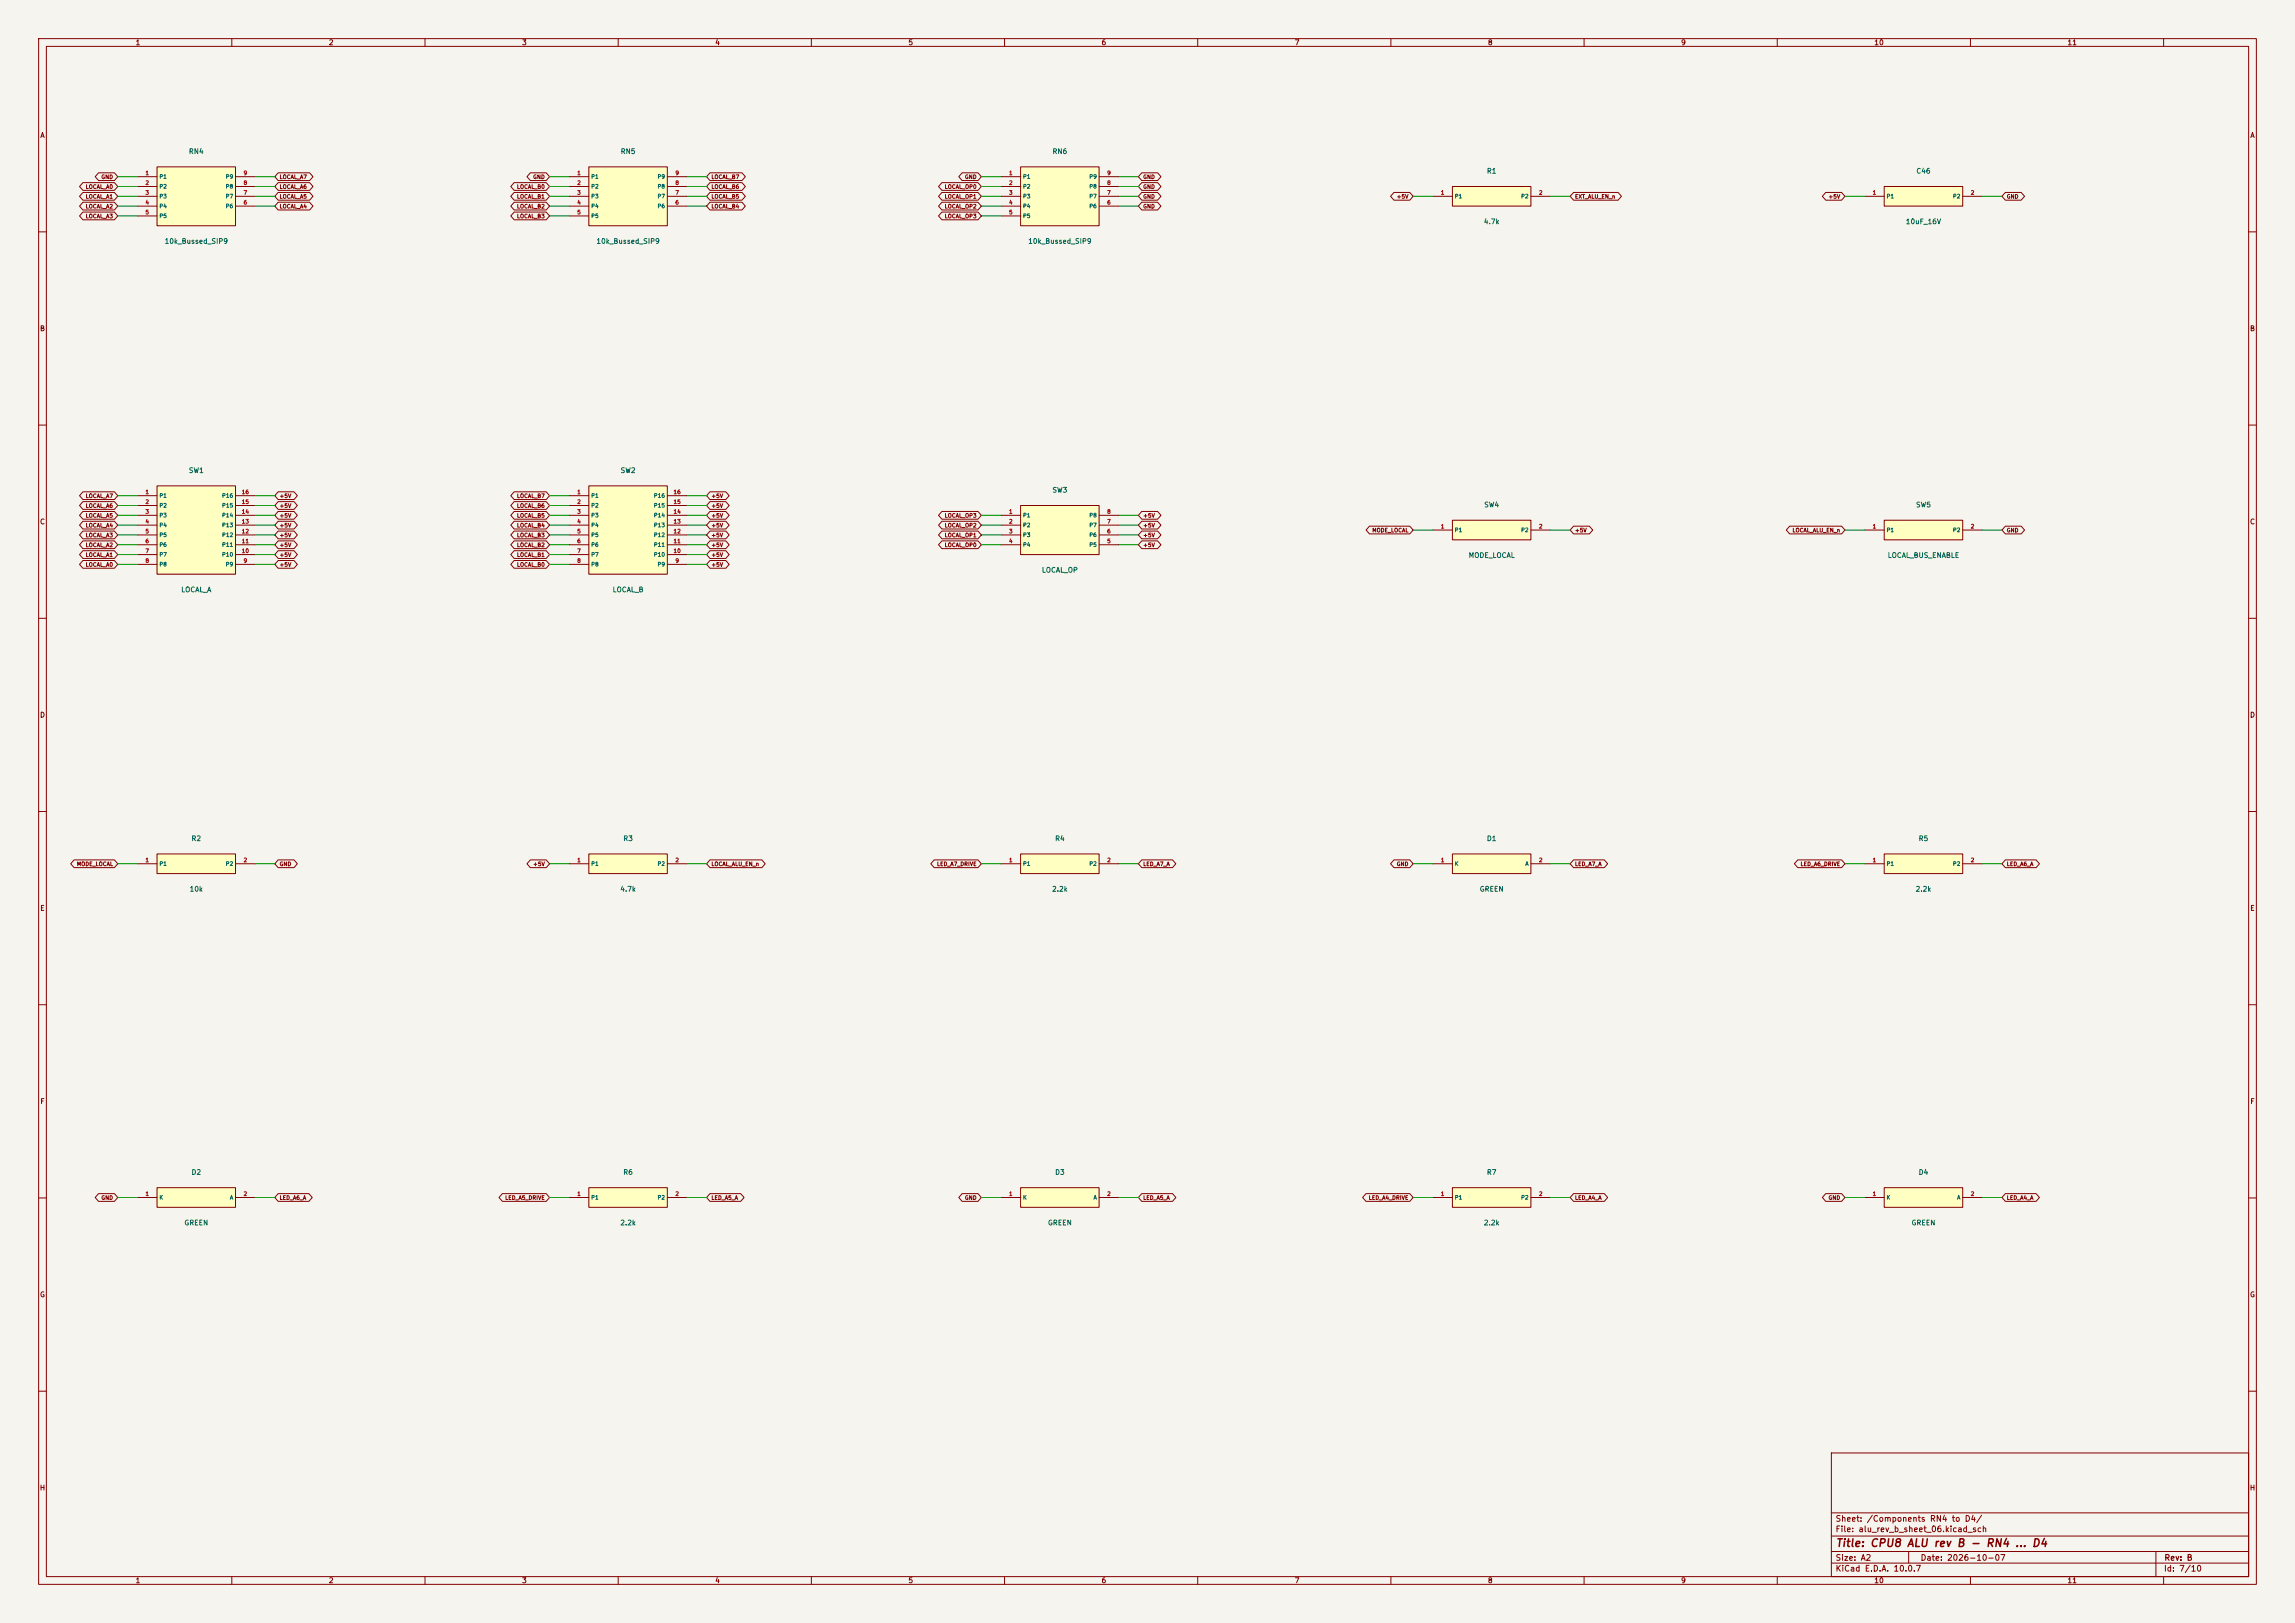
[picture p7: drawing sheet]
<svg xmlns="http://www.w3.org/2000/svg" width="594mm" height="420mm" viewBox="0 0 594 420" stroke-linecap="round" stroke-linejoin="round" font-family="sans-serif">
<defs><g id="words">
<text font-size="2" fill="#840000" x="475" y="400.8">Title: CPU8 ALU rev B - RN4 ... D4</text>
<g font-size="1.5" fill="#840000">
<text x="475" y="394.1">Sheet: /Components RN4 to D4/</text>
<text x="475" y="396.8">File: alu_rev_b_sheet_06.kicad_sch</text>
<text x="475" y="407">KiCad E.D.A. 10.0.7</text>
<text x="475" y="404.2">Size: A2</text>
<text x="497" y="404.2">Date: 2026-10-07</text>
<text x="560" y="407">Id: 7/10</text>
<text x="560.1" y="404.2">Rev: B</text>
</g>
<g font-size="1.3" fill="#840000">
<text x="35" y="12">1</text>
<text x="85" y="12">2</text>
<text x="135" y="12">3</text>
<text x="185" y="12">4</text>
<text x="235" y="12">5</text>
<text x="285" y="12">6</text>
<text x="335" y="12">7</text>
<text x="385" y="12">8</text>
<text x="435" y="12">9</text>
<text x="485" y="12">10</text>
<text x="535" y="12">11</text>
<text x="10.3" y="36">A</text>
<text x="582.3" y="36">A</text>
<text x="10.2" y="86">B</text>
<text x="582.2" y="86">B</text>
<text x="10.2" y="136">C</text>
<text x="582.2" y="136">C</text>
<text x="10.2" y="186">D</text>
<text x="582.2" y="186">D</text>
<text x="10.3" y="236">E</text>
<text x="582.3" y="236">E</text>
<text x="10.3" y="286">F</text>
<text x="582.3" y="286">F</text>
<text x="10.2" y="336">G</text>
<text x="582.2" y="336">G</text>
<text x="10.2" y="386">H</text>
<text x="582.2" y="386">H</text>
<text x="35" y="410">1</text>
<text x="85" y="410">2</text>
<text x="135" y="410">3</text>
<text x="185" y="410">4</text>
<text x="235" y="410">5</text>
<text x="285" y="410">6</text>
<text x="335" y="410">7</text>
<text x="385" y="410">8</text>
<text x="435" y="410">9</text>
<text x="485" y="410">10</text>
<text x="535" y="410">11</text>
</g>
<g font-size="1.3" fill="#006464">
<text x="48.8" y="40.1">RN4</text>
<text x="160.5" y="40.1">RN5</text>
<text x="272.3" y="40.1">RN6</text>
<text x="384.7" y="45.2">R1</text>
<text x="495.9" y="45.2">C46</text>
<text x="383.9" y="58.3">4.7k</text>
<text x="493.1" y="58.3">10uF_16V</text>
<text x="42.5" y="63.4">10k_Bussed_SIP9</text>
<text x="154.2" y="63.4">10k_Bussed_SIP9</text>
<text x="266" y="63.4">10k_Bussed_SIP9</text>
<text x="48.7" y="122.7">SW1</text>
<text x="160.5" y="122.7">SW2</text>
<text x="272.3" y="127.8">SW3</text>
<text x="384" y="131.6">SW4</text>
<text x="495.8" y="131.6">SW5</text>
<text x="269.5" y="148.5">LOCAL_OP</text>
<text x="380" y="144.7">MODE_LOCAL</text>
<text x="488.5" y="144.7">LOCAL_BUS_ENABLE</text>
<text x="46.8" y="153.6">LOCAL_A</text>
<text x="158.4" y="153.6">LOCAL_B</text>
<text x="49.4" y="217.9">R2</text>
<text x="161.2" y="217.9">R3</text>
<text x="273" y="217.9">R4</text>
<text x="384.7" y="217.9">D1</text>
<text x="496.5" y="217.9">R5</text>
<text x="48.9" y="231">10k</text>
<text x="160.4" y="231">4.7k</text>
<text x="272.2" y="231">2.2k</text>
<text x="382.9" y="231">GREEN</text>
<text x="495.7" y="231">2.2k</text>
<text x="49.4" y="304.3">D2</text>
<text x="161.2" y="304.3">R6</text>
<text x="273" y="304.3">D3</text>
<text x="384.7" y="304.3">R7</text>
<text x="496.5" y="304.3">D4</text>
<text x="47.6" y="317.4">GREEN</text>
<text x="160.4" y="317.4">2.2k</text>
<text x="271.1" y="317.4">GREEN</text>
<text x="383.9" y="317.4">2.2k</text>
<text x="494.6" y="317.4">GREEN</text>
</g>
<g font-size="1" fill="#840000">
<text x="26.1" y="46.5">GND</text>
<text x="72.2" y="46.5">LOCAL_A7</text>
<text x="137.9" y="46.5">GND</text>
<text x="184" y="46.5">LOCAL_B7</text>
<text x="249.6" y="46.5">GND</text>
<text x="295.8" y="46.5">GND</text>
<text x="22.1" y="51.6">LOCAL_A1</text>
<text x="22.1" y="49.1">LOCAL_A0</text>
<text x="72.2" y="49.1">LOCAL_A6</text>
<text x="72.2" y="51.6">LOCAL_A5</text>
<text x="133.7" y="51.6">LOCAL_B1</text>
<text x="133.7" y="49.1">LOCAL_B0</text>
<text x="184" y="49.1">LOCAL_B6</text>
<text x="184" y="51.6">LOCAL_B5</text>
<text x="244.4" y="51.6">LOCAL_OP1</text>
<text x="244.4" y="49.1">LOCAL_OP0</text>
<text x="295.8" y="49.1">GND</text>
<text x="295.8" y="51.6">GND</text>
<text x="361.4" y="51.6">+5V</text>
<text x="407.5" y="51.6">EXT_ALU_EN_n</text>
<text x="473.1" y="51.6">+5V</text>
<text x="519.3" y="51.6">GND</text>
<text x="22.1" y="56.7">LOCAL_A3</text>
<text x="22.1" y="54.2">LOCAL_A2</text>
<text x="72.2" y="54.2">LOCAL_A4</text>
<text x="133.7" y="56.7">LOCAL_B3</text>
<text x="133.7" y="54.2">LOCAL_B2</text>
<text x="184" y="54.2">LOCAL_B4</text>
<text x="244.4" y="56.7">LOCAL_OP3</text>
<text x="244.4" y="54.2">LOCAL_OP2</text>
<text x="295.8" y="54.2">GND</text>
<text x="22.1" y="129.1">LOCAL_A7</text>
<text x="22.1" y="131.6">LOCAL_A6</text>
<text x="72.2" y="129.1">+5V</text>
<text x="72.2" y="131.6">+5V</text>
<text x="133.7" y="131.6">LOCAL_B6</text>
<text x="133.7" y="129.1">LOCAL_B7</text>
<text x="184" y="129.1">+5V</text>
<text x="184" y="131.6">+5V</text>
<text x="22.1" y="134.2">LOCAL_A5</text>
<text x="22.1" y="136.7">LOCAL_A4</text>
<text x="72.2" y="134.2">+5V</text>
<text x="72.2" y="136.7">+5V</text>
<text x="133.7" y="136.7">LOCAL_B4</text>
<text x="133.7" y="134.2">LOCAL_B5</text>
<text x="184" y="134.2">+5V</text>
<text x="184" y="136.7">+5V</text>
<text x="244.4" y="134.2">LOCAL_OP3</text>
<text x="244.4" y="136.7">LOCAL_OP2</text>
<text x="295.8" y="136.7">+5V</text>
<text x="295.8" y="134.2">+5V</text>
<text x="355.1" y="138">MODE_LOCAL</text>
<text x="407.5" y="138">+5V</text>
<text x="463.8" y="138">LOCAL_ALU_EN_n</text>
<text x="519.3" y="138">GND</text>
<text x="22.1" y="139.3">LOCAL_A3</text>
<text x="22.1" y="141.8">LOCAL_A2</text>
<text x="72.2" y="141.8">+5V</text>
<text x="72.2" y="139.3">+5V</text>
<text x="133.7" y="141.8">LOCAL_B2</text>
<text x="133.7" y="139.3">LOCAL_B3</text>
<text x="184" y="139.3">+5V</text>
<text x="184" y="141.8">+5V</text>
<text x="244.4" y="139.3">LOCAL_OP1</text>
<text x="244.4" y="141.8">LOCAL_OP0</text>
<text x="295.8" y="139.3">+5V</text>
<text x="295.8" y="141.8">+5V</text>
<text x="22.1" y="144.3">LOCAL_A1</text>
<text x="22.1" y="146.9">LOCAL_A0</text>
<text x="72.2" y="146.9">+5V</text>
<text x="72.2" y="144.3">+5V</text>
<text x="133.7" y="146.9">LOCAL_B0</text>
<text x="133.7" y="144.3">LOCAL_B1</text>
<text x="184" y="144.3">+5V</text>
<text x="184" y="146.9">+5V</text>
<text x="19.8" y="224.3">MODE_LOCAL</text>
<text x="72.2" y="224.3">GND</text>
<text x="137.9" y="224.3">+5V</text>
<text x="184" y="224.3">LOCAL_ALU_EN_n</text>
<text x="242.4" y="224.3">LED_A7_DRIVE</text>
<text x="295.8" y="224.3">LED_A7_A</text>
<text x="361.4" y="224.3">GND</text>
<text x="407.5" y="224.3">LED_A7_A</text>
<text x="465.9" y="224.3">LED_A6_DRIVE</text>
<text x="519.3" y="224.3">LED_A6_A</text>
<text x="26.1" y="310.7">GND</text>
<text x="72.2" y="310.7">LED_A6_A</text>
<text x="130.6" y="310.7">LED_A5_DRIVE</text>
<text x="184" y="310.7">LED_A5_A</text>
<text x="249.6" y="310.7">GND</text>
<text x="295.8" y="310.7">LED_A5_A</text>
<text x="354.1" y="310.7">LED_A4_DRIVE</text>
<text x="407.5" y="310.7">LED_A4_A</text>
<text x="473.1" y="310.7">GND</text>
<text x="519.3" y="310.7">LED_A4_A</text>
</g>
<g font-size="1" fill="#a90000">
<text x="37.5" y="45.5">1</text>
<text x="62.9" y="45.5">9</text>
<text x="149.3" y="45.5">1</text>
<text x="174.7" y="45.5">9</text>
<text x="261" y="45.5">1</text>
<text x="286.4" y="45.5">9</text>
<text x="37.5" y="48.1">2</text>
<text x="37.5" y="50.6">3</text>
<text x="37.5" y="53.2">4</text>
<text x="62.9" y="53.2">6</text>
<text x="62.9" y="50.6">7</text>
<text x="62.9" y="48.1">8</text>
<text x="149.3" y="48.1">2</text>
<text x="149.3" y="50.6">3</text>
<text x="149.3" y="53.2">4</text>
<text x="174.7" y="53.2">6</text>
<text x="174.7" y="50.6">7</text>
<text x="174.7" y="48.1">8</text>
<text x="261" y="48.1">2</text>
<text x="261" y="50.6">3</text>
<text x="261" y="53.2">4</text>
<text x="286.4" y="53.2">6</text>
<text x="286.4" y="50.6">7</text>
<text x="286.4" y="48.1">8</text>
<text x="372.8" y="50.6">1</text>
<text x="398.2" y="50.6">2</text>
<text x="484.6" y="50.6">1</text>
<text x="510" y="50.6">2</text>
<text x="37.5" y="55.7">5</text>
<text x="149.3" y="55.7">5</text>
<text x="261" y="55.7">5</text>
<text x="37.5" y="128.1">1</text>
<text x="37.5" y="130.6">2</text>
<text x="62.4" y="130.6">15</text>
<text x="62.4" y="128.1">16</text>
<text x="149.3" y="128.1">1</text>
<text x="149.3" y="130.6">2</text>
<text x="174.2" y="130.6">15</text>
<text x="174.2" y="128.1">16</text>
<text x="37.5" y="133.2">3</text>
<text x="37.5" y="135.7">4</text>
<text x="62.4" y="135.7">13</text>
<text x="62.4" y="133.2">14</text>
<text x="149.3" y="133.2">3</text>
<text x="149.3" y="135.7">4</text>
<text x="174.2" y="135.7">13</text>
<text x="174.2" y="133.2">14</text>
<text x="261" y="133.2">1</text>
<text x="261" y="135.7">2</text>
<text x="286.4" y="135.7">7</text>
<text x="286.4" y="133.2">8</text>
<text x="372.8" y="137">1</text>
<text x="398.2" y="137">2</text>
<text x="484.6" y="137">1</text>
<text x="510" y="137">2</text>
<text x="37.5" y="138.2">5</text>
<text x="37.5" y="140.8">6</text>
<text x="37.5" y="143.3">7</text>
<text x="62.4" y="143.3">10</text>
<text x="62.4" y="140.8">11</text>
<text x="62.4" y="138.2">12</text>
<text x="149.3" y="138.2">5</text>
<text x="149.3" y="140.8">6</text>
<text x="149.3" y="143.3">7</text>
<text x="174.2" y="143.3">10</text>
<text x="174.2" y="140.8">11</text>
<text x="174.2" y="138.2">12</text>
<text x="261" y="138.2">3</text>
<text x="261" y="140.8">4</text>
<text x="286.4" y="140.8">5</text>
<text x="286.4" y="138.2">6</text>
<text x="37.5" y="145.9">8</text>
<text x="62.9" y="145.9">9</text>
<text x="149.3" y="145.9">8</text>
<text x="174.7" y="145.9">9</text>
<text x="37.5" y="223.3">1</text>
<text x="62.9" y="223.3">2</text>
<text x="149.3" y="223.3">1</text>
<text x="174.7" y="223.3">2</text>
<text x="261" y="223.3">1</text>
<text x="286.4" y="223.3">2</text>
<text x="372.8" y="223.3">1</text>
<text x="398.2" y="223.3">2</text>
<text x="484.6" y="223.3">1</text>
<text x="510" y="223.3">2</text>
<text x="37.5" y="309.7">1</text>
<text x="62.9" y="309.7">2</text>
<text x="149.3" y="309.7">1</text>
<text x="174.7" y="309.7">2</text>
<text x="261" y="309.7">1</text>
<text x="286.4" y="309.7">2</text>
<text x="372.8" y="309.7">1</text>
<text x="398.2" y="309.7">2</text>
<text x="484.6" y="309.7">1</text>
<text x="510" y="309.7">2</text>
</g>
<g font-size="1" fill="#006464">
<text x="41.1" y="46.5">P1</text>
<text x="58.3" y="46.5">P9</text>
<text x="152.9" y="46.5">P1</text>
<text x="170.1" y="46.5">P9</text>
<text x="264.7" y="46.5">P1</text>
<text x="281.8" y="46.5">P9</text>
<text x="41.1" y="49">P2</text>
<text x="41.1" y="51.6">P3</text>
<text x="58.3" y="51.6">P7</text>
<text x="58.3" y="49">P8</text>
<text x="152.9" y="49">P2</text>
<text x="152.9" y="51.6">P3</text>
<text x="170.1" y="51.6">P7</text>
<text x="170.1" y="49">P8</text>
<text x="264.7" y="49">P2</text>
<text x="264.7" y="51.6">P3</text>
<text x="281.8" y="51.6">P7</text>
<text x="281.8" y="49">P8</text>
<text x="376.4" y="51.6">P1</text>
<text x="393.6" y="51.6">P2</text>
<text x="488.2" y="51.6">P1</text>
<text x="505.3" y="51.6">P2</text>
<text x="41.1" y="54.1">P4</text>
<text x="41.1" y="56.6">P5</text>
<text x="58.3" y="54.1">P6</text>
<text x="152.9" y="54.1">P4</text>
<text x="152.9" y="56.6">P5</text>
<text x="170.1" y="54.1">P6</text>
<text x="264.7" y="54.1">P4</text>
<text x="264.7" y="56.6">P5</text>
<text x="281.8" y="54.1">P6</text>
<text x="41.1" y="129">P1</text>
<text x="41.1" y="131.6">P2</text>
<text x="57.4" y="131.6">P15</text>
<text x="57.4" y="129">P16</text>
<text x="152.9" y="129">P1</text>
<text x="152.9" y="131.6">P2</text>
<text x="169.1" y="131.6">P15</text>
<text x="169.1" y="129">P16</text>
<text x="41.1" y="134.1">P3</text>
<text x="41.1" y="136.6">P4</text>
<text x="57.4" y="136.6">P13</text>
<text x="57.4" y="134.1">P14</text>
<text x="152.9" y="134.1">P3</text>
<text x="152.9" y="136.6">P4</text>
<text x="169.1" y="136.6">P13</text>
<text x="169.1" y="134.1">P14</text>
<text x="264.7" y="134.1">P1</text>
<text x="264.7" y="136.6">P2</text>
<text x="281.8" y="136.6">P7</text>
<text x="281.8" y="134.1">P8</text>
<text x="376.4" y="137.9">P1</text>
<text x="393.6" y="137.9">P2</text>
<text x="488.2" y="137.9">P1</text>
<text x="505.3" y="137.9">P2</text>
<text x="41.1" y="139.2">P5</text>
<text x="41.1" y="141.7">P6</text>
<text x="57.4" y="141.7">P11</text>
<text x="57.4" y="139.2">P12</text>
<text x="152.9" y="139.2">P5</text>
<text x="152.9" y="141.7">P6</text>
<text x="169.1" y="141.7">P11</text>
<text x="169.1" y="139.2">P12</text>
<text x="264.7" y="139.2">P3</text>
<text x="264.7" y="141.7">P4</text>
<text x="281.8" y="141.7">P5</text>
<text x="281.8" y="139.2">P6</text>
<text x="41.1" y="144.3">P7</text>
<text x="41.1" y="146.8">P8</text>
<text x="57.4" y="144.3">P10</text>
<text x="58.3" y="146.8">P9</text>
<text x="152.9" y="144.3">P7</text>
<text x="152.9" y="146.8">P8</text>
<text x="169.1" y="144.3">P10</text>
<text x="170.1" y="146.8">P9</text>
<text x="41.1" y="224.3">P1</text>
<text x="58.3" y="224.3">P2</text>
<text x="152.9" y="224.3">P1</text>
<text x="170.1" y="224.3">P2</text>
<text x="264.7" y="224.3">P1</text>
<text x="281.8" y="224.3">P2</text>
<text x="376.4" y="224.3">K</text>
<text x="394.7" y="224.3">A</text>
<text x="488.2" y="224.3">P1</text>
<text x="505.3" y="224.3">P2</text>
<text x="41.1" y="310.6">K</text>
<text x="59.4" y="310.6">A</text>
<text x="152.9" y="310.6">P1</text>
<text x="170.1" y="310.6">P2</text>
<text x="264.7" y="310.6">K</text>
<text x="282.9" y="310.6">A</text>
<text x="376.4" y="310.6">P1</text>
<text x="393.6" y="310.6">P2</text>
<text x="488.2" y="310.6">K</text>
<text x="506.4" y="310.6">A</text>
</g>
</g></defs>
<path d="M0 0h594v420h-594z" fill="#f5f4ef" stroke="#f5f4ef" stroke-width=".26"/>
<g fill="none" stroke="#840000" stroke-width=".26">
<path d="M10 10h574v400h-574zM12 12h570v396h-570zM60 10v2M110 10v2M160 10v2M210 10v2M260 10v2M310 10v2M360 10v2M410 10v2M460 10v2M510 10v2"/>
<path d="M560 10v2M10 60h2M582 60h2M10 110h2M582 110h2M10 160h2M582 160h2M10 210h2M582 210h2M10 260h2M582 260h2M10 310h2"/>
<path d="M582 310h2M10 360h2M474 376h108v32h-108zM582 360h2M474 397.5h108M474 391.5h108M60 408v2M110 408v2M160 408v2M210 408v2M260 408v2M310 408v2"/>
<path d="M360 408v2M410 408v2M460 408v2M474 404.5h108M474 401.5h108M494 401.5v3M510 408v2M558 401.5v6.5M560 408v2"/>
</g>
<path d="M487.7 48.3h20.3v5h-20.3z" fill="#ffffc2"/>
<path d="M482.6 50.8h5.1M487.7 48.3h20.3v5h-20.3zM508 50.8h5.1" fill="none" stroke="#840000" stroke-width=".26"/>
<path d="M40.6 221h20.4v5.1h-20.4z" fill="#ffffc2"/>
<path d="M35.6 223.5h5M40.6 221h20.4v5.1h-20.4zM61 223.5h5" fill="none" stroke="#840000" stroke-width=".26"/>
<path d="M40.6 307.3h20.4v5.1h-20.4z" fill="#ffffc2"/>
<path d="M35.6 309.9h5M40.6 307.3h20.4v5.1h-20.4zM61 309.9h5" fill="none" stroke="#840000" stroke-width=".26"/>
<path d="M152.4 125.7h20.3v22.9h-20.3z" fill="#ffffc2"/>
<g fill="none" stroke="#840000" stroke-width=".26">
<path d="M147.3 128.3h5.1M147.3 130.8h5.1M147.3 133.4h5.1M147.3 135.9h5.1M147.3 138.4h5.1M152.4 125.7h20.3v22.9h-20.3zM172.7 128.3h5.1M172.7 130.8h5.1M172.7 133.4h5.1M172.7 135.9h5.1M172.7 138.4h5.1M147.3 141h5.1"/>
<path d="M147.3 143.5h5.1M147.3 146.1h5.1M172.7 141h5.1M172.7 143.5h5.1M172.7 146.1h5.1"/>
</g>
<path d="M40.6 43.2h20.4v15.2h-20.4z" fill="#ffffc2"/>
<path d="M35.6 45.7h5M35.6 48.3h5M35.6 50.8h5M35.6 53.3h5M35.6 55.9h5M40.6 43.2h20.4v15.2h-20.4zM61 45.7h5M61 48.3h5M61 50.8h5M61 53.3h5" fill="none" stroke="#840000" stroke-width=".26"/>
<path d="M487.7 134.6h20.3v5.1h-20.3z" fill="#ffffc2"/>
<path d="M482.6 137.2h5.1M487.7 134.6h20.3v5.1h-20.3zM508 137.2h5.1" fill="none" stroke="#840000" stroke-width=".26"/>
<path d="M152.4 221h20.3v5.1h-20.3z" fill="#ffffc2"/>
<path d="M147.3 223.5h5.1M152.4 221h20.3v5.1h-20.3zM172.7 223.5h5.1" fill="none" stroke="#840000" stroke-width=".26"/>
<path d="M152.4 307.3h20.3v5.1h-20.3z" fill="#ffffc2"/>
<path d="M147.3 309.9h5.1M152.4 307.3h20.3v5.1h-20.3zM172.7 309.9h5.1" fill="none" stroke="#840000" stroke-width=".26"/>
<path d="M40.6 125.7h20.4v22.9h-20.4z" fill="#ffffc2"/>
<g fill="none" stroke="#840000" stroke-width=".26">
<path d="M35.6 128.3h5M35.6 130.8h5M35.6 133.4h5M35.6 135.9h5M35.6 138.4h5M40.6 125.7h20.4v22.9h-20.4zM61 128.3h5M61 130.8h5M61 133.4h5M61 135.9h5M61 138.4h5M35.6 141h5"/>
<path d="M35.6 143.5h5M35.6 146.1h5M61 141h5M61 143.5h5M61 146.1h5"/>
</g>
<path d="M375.9 307.3h20.3v5.1h-20.3z" fill="#ffffc2"/>
<path d="M370.8 309.9h5.1M375.9 307.3h20.3v5.1h-20.3zM396.2 309.9h5.1" fill="none" stroke="#840000" stroke-width=".26"/>
<path d="M264.2 307.3h20.3v5.1h-20.3z" fill="#ffffc2"/>
<path d="M259.1 309.9h5.1M264.2 307.3h20.3v5.1h-20.3zM284.5 309.9h5.1" fill="none" stroke="#840000" stroke-width=".26"/>
<path d="M264.2 43.2h20.3v15.2h-20.3z" fill="#ffffc2"/>
<path d="M259.1 45.7h5.1M259.1 48.3h5.1M259.1 50.8h5.1M259.1 53.3h5.1M259.1 55.9h5.1M264.2 43.2h20.3v15.2h-20.3zM284.5 45.7h5.1M284.5 48.3h5.1M284.5 50.8h5.1M284.5 53.3h5.1" fill="none" stroke="#840000" stroke-width=".26"/>
<path d="M264.2 221h20.3v5.1h-20.3z" fill="#ffffc2"/>
<path d="M259.1 223.5h5.1M264.2 221h20.3v5.1h-20.3zM284.5 223.5h5.1" fill="none" stroke="#840000" stroke-width=".26"/>
<path d="M375.9 221h20.3v5.1h-20.3z" fill="#ffffc2"/>
<path d="M370.8 223.5h5.1M375.9 221h20.3v5.1h-20.3zM396.2 223.5h5.1" fill="none" stroke="#840000" stroke-width=".26"/>
<path d="M375.9 134.6h20.3v5.1h-20.3z" fill="#ffffc2"/>
<path d="M370.8 137.2h5.1M375.9 134.6h20.3v5.1h-20.3zM396.2 137.2h5.1" fill="none" stroke="#840000" stroke-width=".26"/>
<path d="M152.4 43.2h20.3v15.2h-20.3z" fill="#ffffc2"/>
<path d="M147.3 45.7h5.1M147.3 48.3h5.1M147.3 50.8h5.1M147.3 53.3h5.1M147.3 55.9h5.1M152.4 43.2h20.3v15.2h-20.3zM172.7 45.7h5.1M172.7 48.3h5.1M172.7 50.8h5.1M172.7 53.3h5.1" fill="none" stroke="#840000" stroke-width=".26"/>
<path d="M264.2 130.8h20.3v12.7h-20.3z" fill="#ffffc2"/>
<path d="M259.1 133.4h5.1M259.1 135.9h5.1M259.1 138.4h5.1M264.2 130.8h20.3v12.7h-20.3zM284.5 133.4h5.1M284.5 135.9h5.1M284.5 138.4h5.1M259.1 141h5.1M284.5 141h5.1" fill="none" stroke="#840000" stroke-width=".26"/>
<path d="M487.7 307.3h20.3v5.1h-20.3z" fill="#ffffc2"/>
<path d="M482.6 309.9h5.1M487.7 307.3h20.3v5.1h-20.3zM508 309.9h5.1" fill="none" stroke="#840000" stroke-width=".26"/>
<path d="M487.7 221h20.3v5.1h-20.3z" fill="#ffffc2"/>
<path d="M482.6 223.5h5.1M487.7 221h20.3v5.1h-20.3zM508 223.5h5.1" fill="none" stroke="#840000" stroke-width=".26"/>
<path d="M375.9 48.3h20.3v5h-20.3z" fill="#ffffc2"/>
<g fill="none" stroke="#840000" stroke-width=".26">
<path d="M21.5 54.9h8.1l.9 1-.9 1h-8.1l-.9-1zM21.5 52.3h8.1l.9 1-.9 1h-8.1l-.9-1zM21.5 49.8h8.1l.9 1-.9 1h-8.1l-.9-1zM21.5 47.3h8.1l.9 1-.9 1h-8.1l-.9-1zM25.5 44.7h4.1l.9 1-.9 1h-4.1l-.9-1zM72 44.7h8.1l.9 1-.9 1h-8.1l-.9-1zM72 47.3h8.1l.9 1-.9 1h-8.1l-.9-1zM72 52.3h8.1l.9 1-.9 1h-8.1l-.9-1zM72 49.8h8.1l.9 1-.9 1h-8.1l-.9-1zM133.1 54.9h8.3l.8 1-.8 1h-8.3l-.9-1zM133.1 49.8h8.3l.8 1-.8 1h-8.3l-.9-1zM133.1 47.3h8.3l.8 1-.8 1h-8.3l-.9-1z"/>
<path d="M133.1 52.3h8.3l.8 1-.8 1h-8.3l-.9-1zM137.3 44.7h4.1l.8 1-.8 1h-4.1l-.9-1zM183.8 44.7h8.2l.9 1-.9 1h-8.2l-.9-1zM183.8 47.3h8.2l.9 1-.9 1h-8.2l-.9-1zM183.8 49.8h8.2l.9 1-.9 1h-8.2l-.9-1zM183.8 52.3h8.2l.9 1-.9 1h-8.2l-.9-1zM243.8 54.9h9.3l.9 1-.9 1h-9.3l-.9-1zM243.8 52.3h9.3l.9 1-.9 1h-9.3l-.9-1zM243.8 49.8h9.3l.9 1-.9 1h-9.3l-.9-1zM243.8 47.3h9.3l.9 1-.9 1h-9.3l-.9-1zM249 44.7h4.1l.9 1-.9 1h-4.1l-.8-1zM295.5 44.7h4.1l.9 1-.9 1h-4.1l-.9-1z"/>
<path d="M295.5 47.3h4.1l.9 1-.9 1h-4.1l-.9-1zM295.5 49.8h4.1l.9 1-.9 1h-4.1l-.9-1zM295.5 52.3h4.1l.9 1-.9 1h-4.1l-.9-1zM360.8 49.8h4.1l.9 1-.9 1h-4.1l-.9-1zM370.8 50.8h5.1M375.9 48.3h20.3v5h-20.3zM396.2 50.8h5.1M407.3 49.8h11.5l.9 1-.9 1h-11.5l-.9-1zM472.5 49.8h4.1l.9 1-.9 1h-4.1l-.8-1zM519 49.8h4.1l.9 1-.9 1h-4.1l-.8-1zM21.5 127.3h8.1l.9 1-.9 1h-8.1l-.9-1zM21.5 129.8h8.1l.9 1-.9 1h-8.1l-.9-1z"/>
<path d="M21.5 132.3h8.1l.9 1.1-.9 1h-8.1l-.9-1zM21.5 134.9h8.1l.9 1-.9 1h-8.1l-.9-1zM21.5 137.4h8.1l.9 1-.9 1h-8.1l-.9-1zM21.5 140h8.1l.9 1-.9 1h-8.1l-.9-1zM72 132.3h4.1l.9 1.1-.9 1h-4.1l-.9-1zM72 134.9h4.1l.9 1-.9 1h-4.1l-.9-1zM72 127.3h4.1l.9 1-.9 1h-4.1l-.9-1zM72 140h4.1l.9 1-.9 1h-4.1l-.9-1zM72 129.8h4.1l.9 1-.9 1h-4.1l-.9-1zM72 137.4h4.1l.9 1-.9 1h-4.1l-.9-1zM133.1 140h8.3l.8 1-.8 1h-8.3l-.9-1zM133.1 137.4h8.3l.8 1-.8 1h-8.3l-.9-1z"/>
<path d="M133.1 134.9h8.3l.8 1-.8 1h-8.3l-.9-1zM133.1 132.3h8.3l.8 1.1-.8 1h-8.3l-.9-1zM133.1 129.8h8.3l.8 1-.8 1h-8.3l-.9-1zM133.1 127.3h8.3l.8 1-.8 1h-8.3l-.9-1zM183.8 127.3h4.1l.8 1-.8 1h-4.1l-.9-1zM183.8 129.8h4.1l.8 1-.8 1h-4.1l-.9-1zM183.8 132.3h4.1l.8 1.1-.8 1h-4.1l-.9-1zM183.8 134.9h4.1l.8 1-.8 1h-4.1l-.9-1zM183.8 137.4h4.1l.8 1-.8 1h-4.1l-.9-1zM183.8 140h4.1l.8 1-.8 1h-4.1l-.9-1zM243.8 132.3h9.3l.9 1.1-.9 1h-9.3l-.9-1zM243.8 134.9h9.3l.9 1-.9 1h-9.3l-.9-1z"/>
<path d="M243.8 137.4h9.3l.9 1-.9 1h-9.3l-.9-1zM243.8 140h9.3l.9 1-.9 1h-9.3l-.9-1zM295.5 137.4h4.1l.9 1-.9 1h-4.1l-.9-1zM295.5 134.9h4.1l.9 1-.9 1h-4.1l-.9-1zM295.5 132.3h4.1l.9 1.1-.9 1h-4.1l-.9-1zM295.5 140h4.1l.9 1-.9 1h-4.1l-.9-1zM354.5 136.2h10.4l.9 1-.9 1h-10.4l-.9-1zM407.3 136.2h4.1l.8 1-.8 1h-4.1l-.9-1zM463.2 136.2h13.4l.9 1-.9 1h-13.4l-.9-1zM519 136.2h4.1l.9 1-.9 1h-4.1l-.8-1zM21.5 142.5h8.1l.9 1-.9 1h-8.1l-.9-1zM21.5 145h8.1l.9 1.1-.9 1h-8.1l-.9-1z"/>
<path d="M72 145h4.1l.9 1.1-.9 1h-4.1l-.9-1zM72 142.5h4.1l.9 1-.9 1h-4.1l-.9-1zM133.1 145h8.3l.8 1.1-.8 1h-8.3l-.9-1zM133.1 142.5h8.3l.8 1-.8 1h-8.3l-.9-1zM183.8 142.5h4.1l.8 1-.8 1h-4.1l-.9-1zM183.8 145h4.1l.8 1.1-.8 1h-4.1l-.9-1zM19.2 222.5h10.4l.9 1-.9 1h-10.4l-.9-1zM72 222.5h4.1l.9 1-.9 1h-4.1l-.9-1zM137.3 222.5h4.1l.8 1-.8 1h-4.1l-.9-1zM183.8 222.5h13.4l.9 1-.9 1h-13.4l-.9-1zM241.8 222.5h11.3l.9 1-.9 1h-11.3l-.9-1zM295.5 222.5h8l.8 1-.8 1h-8l-.9-1z"/>
<path d="M360.8 222.5h4.1l.9 1-.9 1h-4.1l-.9-1zM407.3 222.5h7.9l.9 1-.9 1h-7.9l-.9-1zM465.3 222.5h11.3l.9 1-.9 1h-11.3l-.9-1zM519 222.5h8l.9 1-.9 1h-8l-.8-1zM25.5 308.9h4.1l.9 1-.9 1h-4.1l-.9-1zM72 308.9h8l.8 1-.8 1h-8l-.9-1zM130 308.9h11.4l.8 1-.8 1h-11.4l-.8-1zM183.8 308.9h7.9l.9 1-.9 1h-7.9l-.9-1zM249 308.9h4.1l.9 1-.9 1h-4.1l-.8-1zM295.5 308.9h8l.8 1-.8 1h-8l-.9-1zM353.5 308.9h11.4l.9 1-.9 1h-11.4l-.8-1zM407.3 308.9h7.9l.9 1-.9 1h-7.9l-.9-1z"/>
<path d="M472.5 308.9h4.1l.9 1-.9 1h-4.1l-.8-1zM519 308.9h8l.9 1-.9 1h-8l-.8-1z"/>
</g>
<g fill="none" stroke="#009600" stroke-width=".26">
<path d="M30.5 50.8h5.1M30.5 55.9h5.1M30.5 45.7h5.1M30.5 48.3h5.1M30.5 53.3h5.1M66 50.8h5.1M66 45.7h5.1M66 48.3h5.1M66 53.3h5.1M142.2 50.8h5.1M142.2 55.9h5.1M142.2 45.7h5.1"/>
<path d="M142.2 48.3h5.1M142.2 53.3h5.1M177.8 50.8h5.1M177.8 45.7h5.1M177.8 48.3h5.1M177.8 53.3h5.1M254 50.8h5.1M254 55.9h5.1M254 45.7h5.1M254 48.3h5.1M254 53.3h5.1M289.6 50.8h5"/>
<path d="M289.6 45.7h5M289.6 48.3h5M289.6 53.3h5M365.8 50.8h5M401.3 50.8h5.1M477.5 50.8h5.1M513.1 50.8h5.1M30.5 128.3h5.1M30.5 130.8h5.1M30.5 133.4h5.1M30.5 135.9h5.1M30.5 138.4h5.1"/>
<path d="M66 128.3h5.1M66 130.8h5.1M66 133.4h5.1M66 135.9h5.1M66 138.4h5.1M142.2 128.3h5.1M142.2 130.8h5.1M142.2 133.4h5.1M142.2 135.9h5.1M142.2 138.4h5.1M177.8 128.3h5.1M177.8 130.8h5.1"/>
<path d="M177.8 133.4h5.1M177.8 135.9h5.1M177.8 138.4h5.1M254 133.4h5.1M254 135.9h5.1M254 138.4h5.1M289.6 133.4h5M289.6 135.9h5M289.6 138.4h5M365.8 137.2h5M401.3 137.2h5.1M477.5 137.2h5.1"/>
<path d="M513.1 137.2h5.1M30.5 141h5.1M30.5 146.1h5.1M30.5 143.5h5.1M66 141h5.1M66 146.1h5.1M66 143.5h5.1M142.2 141h5.1M142.2 146.1h5.1M142.2 143.5h5.1M177.8 141h5.1M177.8 146.1h5.1"/>
<path d="M177.8 143.5h5.1M254 141h5.1M289.6 141h5M30.5 223.5h5.1M66 223.5h5.1M142.2 223.5h5.1M177.8 223.5h5.1M254 223.5h5.1M289.6 223.5h5M365.8 223.5h5M401.3 223.5h5.1M477.5 223.5h5.1"/>
<path d="M513.1 223.5h5.1M30.5 309.9h5.1M66 309.9h5.1M142.2 309.9h5.1M177.8 309.9h5.1M254 309.9h5.1M289.6 309.9h5M365.8 309.9h5M401.3 309.9h5.1M477.5 309.9h5.1M513.1 309.9h5.1"/>
</g>
<use href="#words"/>
</svg>
